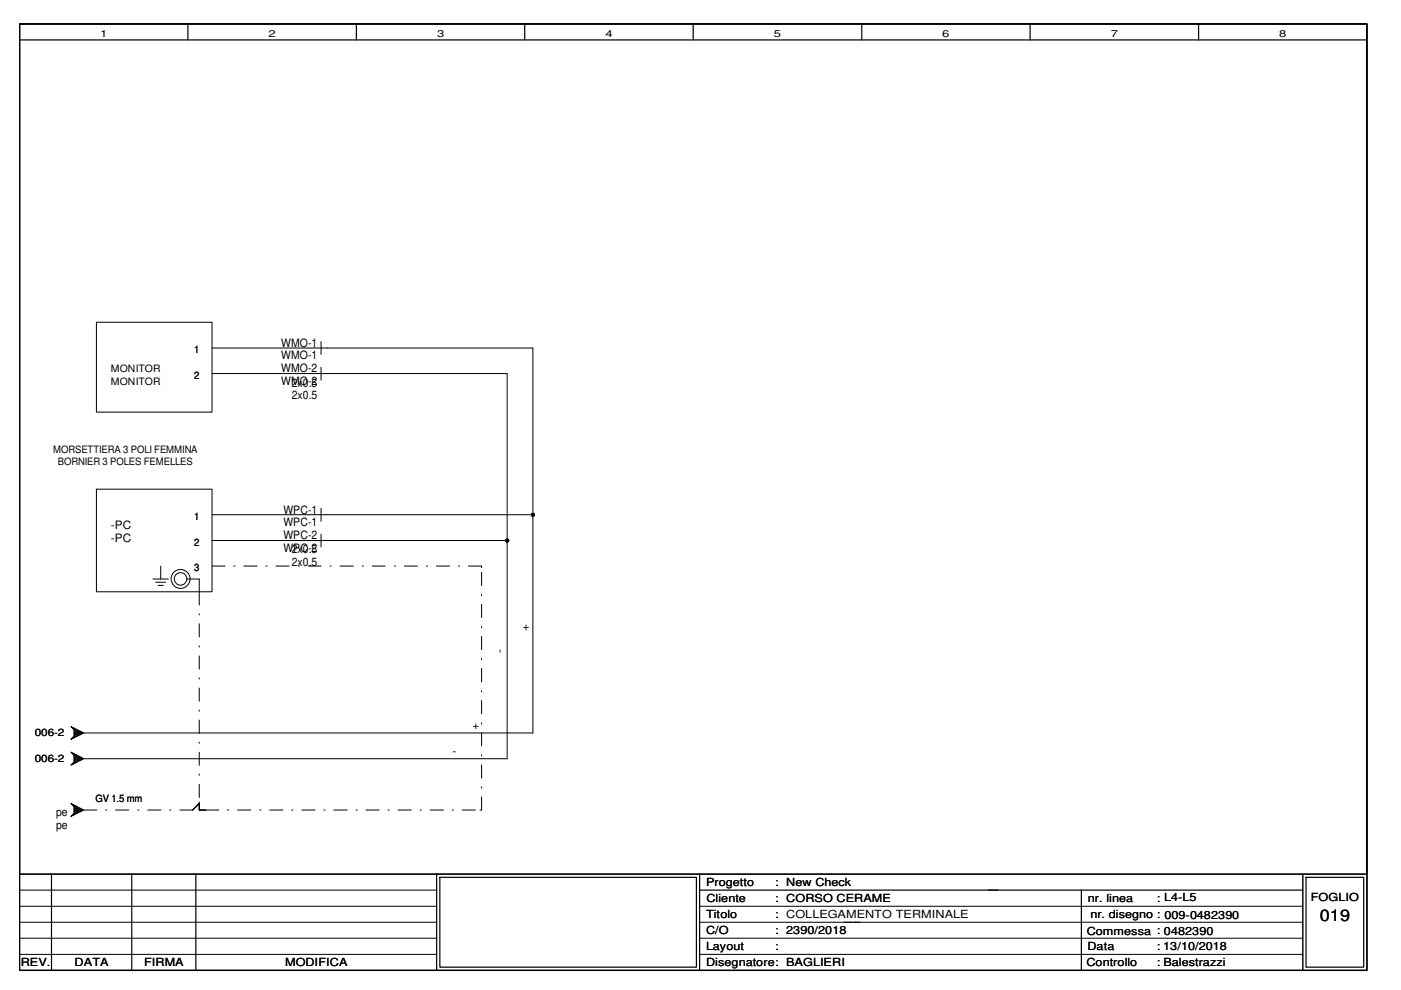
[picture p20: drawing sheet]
<svg xmlns="http://www.w3.org/2000/svg" width="297mm" height="210mm" viewBox="0 0 297 210" stroke-linecap="round" stroke-linejoin="round" font-family="sans-serif">
<defs><g id="words">
<text font-size="3.4" x="279.8" y="195.2">019</text>
<g font-size="2.5">
<text x="59.6" y="73.5">WMO-1</text>
<text x="59.6" y="76.2">WMO-1</text>
<text x="59.6" y="79">WMO-2</text>
<text x="59.6" y="81.7">WMO-2</text>
<text x="61.8" y="82">2x0.5</text>
<text x="61.8" y="84.7">2x0.5</text>
<text x="23.5" y="112.2">-PC</text>
<text x="60.1" y="108.9">WPC-1</text>
<text x="60.1" y="111.6">WPC-1</text>
<text x="23.5" y="114.9">-PC</text>
<text x="60.1" y="114.3">WPC-2</text>
<text x="60.1" y="117">WPC-2</text>
<text x="61.8" y="117.3">2x0.5</text>
<text x="61.8" y="120.1">2x0.5</text>
<text x="112.1" y="133.7" transform="rotate(-90 112.1 133.7)">+</text>
<text x="106.7" y="138.6" transform="rotate(-90 106.7 138.6)">-</text>
<text x="100.2" y="154.6">+</text>
<text x="96" y="160">-</text>
<text x="11.9" y="173">pe</text>
<text x="11.9" y="175.7">pe</text>
</g>
<g font-size="2.4">
<text x="149.7" y="187.9">Progetto</text>
<text x="149.8" y="191.3">Cliente</text>
<text x="164.3" y="187.9">: New Check</text>
<text x="164.3" y="191.3">: CORSO CERAME</text>
<text x="230.6" y="191.3">nr. linea</text>
<text x="245.3" y="191.3">: L4-L5</text>
<text x="277.9" y="191">FOGLIO</text>
<text x="149.7" y="194.7">Titolo</text>
<text x="164.3" y="194.7">: COLLEGAMENTO TERMINALE</text>
<text x="231.2" y="194.6">nr. disegno : 009-0482390</text>
<text x="149.7" y="201.5">Layout</text>
<text x="149.7" y="198.1">C/O</text>
<text x="164.3" y="198.1">: 2390/2018</text>
<text x="164.3" y="201.5">:</text>
<text x="230.4" y="198.3">Commessa : 0482390</text>
<text x="230.5" y="201.5">Data</text>
<text x="245.3" y="201.5">: 13/10/2018</text>
<text x="4.4" y="204.9">REV.</text>
<text x="15.8" y="204.9">DATA</text>
<text x="30.6" y="204.9">FIRMA</text>
<text x="60.4" y="204.9">MODIFICA</text>
<text x="149.7" y="204.9">Disegnatore: BAGLIERI</text>
<text x="230.3" y="204.9">Controllo</text>
<text x="245.3" y="204.9">: Balestrazzi</text>
<text x="246.7" y="204.9">Balestrazzi</text>
</g>
<g font-size="2.2">
<text x="41.1" y="74.9">1</text>
<text x="23.5" y="79">MONITOR</text>
<text x="23.5" y="81.7">MONITOR</text>
<text x="41.1" y="80.3">2</text>
<text x="11.3" y="96">MORSETTIERA 3 POLI FEMMINA</text>
<text x="12.3" y="98.7">BORNIER 3 POLES FEMELLES</text>
<text x="41.1" y="110.2">1</text>
<text x="41.1" y="115.7">2</text>
<text x="41.1" y="121.1">3</text>
<text x="7.4" y="156.1">006-2</text>
<text x="7.4" y="161.5">006-2</text>
<text x="20.2" y="170.1">GV 1.5 mm</text>
</g>
<g font-size="2">
<text x="21.2" y="7.8">1</text>
<text x="56.9" y="7.8">2</text>
<text x="92.7" y="7.8">3</text>
<text x="128.4" y="7.8">4</text>
<text x="164.1" y="7.8">5</text>
<text x="199.8" y="7.8">6</text>
<text x="235.5" y="7.8">7</text>
<text x="271.2" y="7.8">8</text>
</g>
</g></defs>
<path d="M4.1 5.1h285.7v200.6h-285.7zM276.2 185.3v20.4" fill="none" stroke="#000" stroke-width=".3"/>
<g fill="none" stroke="#000" stroke-width=".25">
<path d="M4.1 5.1h285.7v200.6h-285.7zM4.1 5.1h285.7v180.2h-285.7zM4.1 8.5h285.7M39.8 5.1v3.4M75.6 5.1v3.4M111.2 5.1v3.4M147 5.1v3.4M182.7 5.1v3.4M218.4 5.1v3.4M254.1 5.1v3.4M4.1 185.3h285.7M10.9 185.3v20.4"/>
<path d="M27.9 185.3v20.4M41.5 185.3v20.4M92.6 185.3v20.4M93.3 186h54.4v19.1h-54.4zM148.3 185.3v20.4M148.3 188.7h127.9M229.3 188.7v17M276.9 186h12.2v19.1h-12.2z"/>
</g>
<g fill="none" stroke="#000" stroke-width=".21">
<path d="M20.4 68.3h24.6v19.1h-24.6zM45 79.2h62.5v81.7h-89.8M45 73.8h68v81.6h-95.3M68.1 72.4v2.7M68.1 77.9v2.7M20.4 103.7h24.6v21.8h-24.6zM45 109.1h68M45 114.6h62.5M68.1 107.8v2.7M68.1 113.2v2.8M32.4 122.8h3.3M33 123.4h2.1"/>
<path d="M33.5 124.1h1.1M34.1 120v2.8M39.5 122.8h2.7v5.5M42.2 130.1v.3M42.2 132.2v2.8M42.2 136.9v.3M42.2 139.1v2.8M45 120h2.7M49.6 120h.2M51.7 120h2.8M56.4 120h.2M58.5 120h2.8"/>
<path d="M63.2 120h.3M65.3 120h2.8M70 120h.2M72.1 120h2.8M76.8 120h.2M78.9 120h2.8M83.6 120h.3M85.7 120h2.8M90.4 120h.2M92.5 120h2.8M97.2 120h.2M99.3 120h2.8v.4"/>
<path d="M102.1 121.3v2.9M102.1 126v.3M102.1 128.1v2.8M102.1 132.8v.3M102.1 135v2.8M102.1 139.6v.3M15 154.1l2.7 1.3-2.7 1.4 .7-.7v-1.4zM15 159.5l2.7 1.4-2.7 1.3 .7-.7v-1.4zM15.2 156.6v.1M15.2 154.1v.1M15.2 159.6h.1M15.3 154.3h.1l1.6 1.5 .5-.5"/>
<path d="M15.3 159.8l.1-.1 1.6 1.5 .5-.5M15.5 156.3l.2 .1M15.7 155.2l.5-.6 1 1.1M15.7 154.4l-.2 .2M15.7 154.9l1 1M15.7 155.3l.8 .7M15.7 156l.3 .3M15.7 159.8l-.2 .2M16 154.5l-.3 .3M16 159.9l-.3 .3M16.5 154.8l-.8 .7M16.7 154.9l-1 1"/>
<path d="M17.2 155.2l-1 1-.5-.5M17.5 155.5l-.5-.5-1.6 1.5h-.1M42.2 143.7v.3M42.2 145.9v2.8M42.2 150.5v.3M42.2 152.7v2.8M42.2 157.4v.2M42.2 159.5v2.8M102.1 141.7v2.9M102.1 146.4v.3M102.1 148.5v2.8M102.1 153.2v.3"/>
<path d="M102.1 155.4v2.8M15 170.3l2.7 1.4-2.7 1.4 .7-.7v-1.3zM15.2 173h.1M15.2 162.1h.1M15.2 170.4v.1M15.3 170.7l.1-.1 1.6 1.5 .5-.5M15.5 172.6l.2 .2M15.5 161.7l.2 .2M15.7 171.4l.5-.5 1 1.1M15.7 170.7l-.2 .2M15.7 171.2l1 1.1M15.7 171.6l.8 .8"/>
<path d="M15.7 172.4l.3 .2M15.7 160.6l.5-.5 1 1M15.7 160.4l1 1M15.7 160.7l.8 .8M15.7 161.5l.3 .3M16 170.8l-.3 .3M16.5 171.1l-.8 .7M16.5 160.2l-.8 .8M16.7 171.2l-1 1M16.7 160.3l-1 1M17.2 171.5l-1 1-.5-.5M17.2 160.6l-1 1-.5-.5"/>
<path d="M17.5 171.9l-.5-.5-1.6 1.5-.1-.1M17.5 161l-.5-.6-1.6 1.6-.1-.1M17.7 171.7h2.8M22.4 171.7h.2M24.5 171.7h2.8M29.2 171.7h.3M31.3 171.7h2.8M36 171.7h.2M42.2 164.1v.3M42.2 166.3v2.8M42.2 170v1.7h4.2M42.2 170.3l-1.4 1.4h-2.7"/>
<path d="M48.3 171.7h.2M50.4 171.7h2.8M55.1 171.7h.2M57.2 171.7h2.8M61.8 171.7h.3M64 171.7h2.8M68.7 171.7h.2M70.8 171.7h2.8M75.5 171.7h.2M77.6 171.7h2.8M82.3 171.7h.2M84.4 171.7h2.8"/>
<path d="M89.1 171.7h.2M91.2 171.7h2.8M95.9 171.7h.2M98 171.7h2.8M102.1 169v2.7h-.3M102.1 160v.3M102.1 162.2v2.8M102.1 166.8v.3M4.1 195.5h88.5M4.1 198.9h88.5M4.1 192.2h88.5M4.1 188.7h88.5"/>
<path d="M148.3 195.5h127.9M148.3 198.9h127.9M148.3 192.2h127.9M4.1 202.4h88.5M148.3 202.4h127.9"/>
<circle cx="107.5" cy="114.6" r=".32"/>
<circle cx="113" cy="109.2" r=".32"/>
<circle cx="38.3" cy="122.7" r="2.01"/>
<circle cx="38.3" cy="122.7" r="1.33"/>
</g>
<g fill="#000">
<circle cx="107.5" cy="114.6" r=".32"/>
<circle cx="113" cy="109.2" r=".32"/>
</g>
<use href="#words"/>
</svg>
